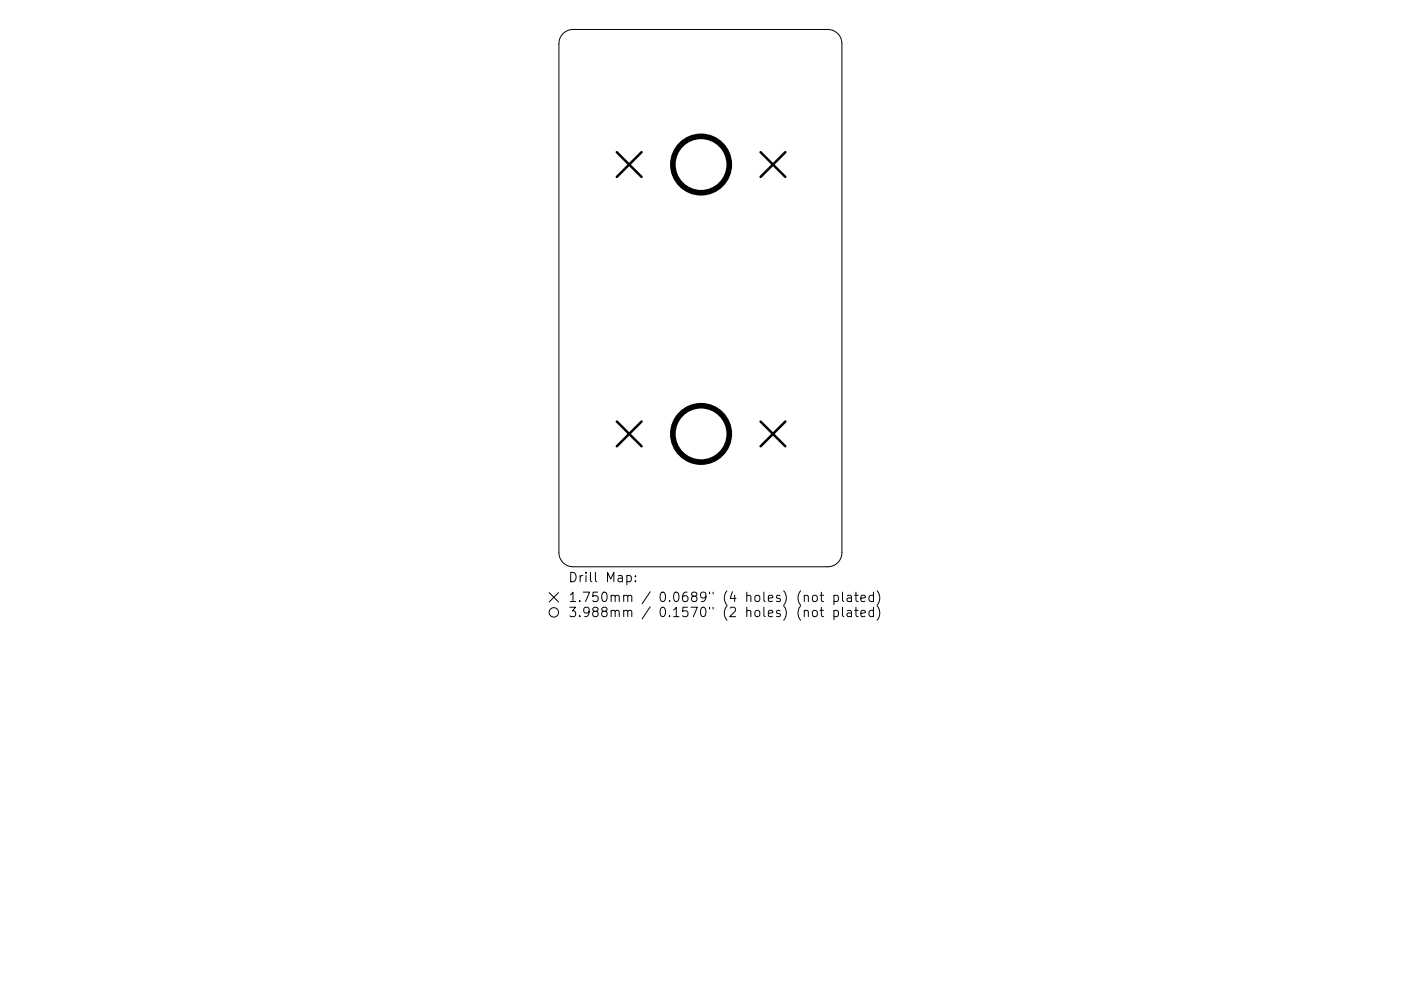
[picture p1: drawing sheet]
<svg xmlns="http://www.w3.org/2000/svg" width="297mm" height="210mm" viewBox="0 0 297 210" stroke-linecap="round" stroke-linejoin="round" font-family="sans-serif">
<defs><g id="words">
<g font-size="2.8">
<text x="120.4" y="123.5">Drill Map:</text>
<text x="120.4" y="127.7">1.750mm / 0.0689&quot; (4 holes) (not plated)</text>
<text x="120.4" y="130.9">3.988mm / 0.1570&quot; (2 holes) (not plated)</text>
</g>
</g></defs>
<g fill="none" stroke="#000" stroke-width=".21">
<path d="M119.4 7.1a3 3 0 0 1 2.1-.8h54a3 3 0 0 1 3 3v108a3 3 0 0 1-3 3h-54a3 3 0 0 1-3-3v-108a3 3 0 0 1 .9-2.2zM116.4 125.7l2 2M118.4 125.7l-2 2M132.9 122.2l.6-.1 .4 .4v.5l-.2 .3h-.8M134.7 123.2v.2M134.7 122.2v.2M170.5 126.5a.5 .5 0 0 1 .9 .1v1M170.5 129.7a.5 .5 0 0 1 .9 .1v1M172.3 126.5l.1-.1a.54 .54 0 0 1 .9 .3l-.1 .7a.54 .54 0 0 1-.5 .2 .54 .54 0 0 1-.5-.4zM172.3 129.7l.1-.1a.54 .54 0 0 1 .9 .3l-.1 .7a.54 .54 0 0 1-.5 .2 .54 .54 0 0 1-.5-.4zM173.9 126.3h.7M173.9 129.5h.7"/>
<path d="M174.1 125.6v1.7l.1 .2 .4 .1M174.1 128.8v1.7l.1 .2 .4 .1M176.8 126.4l.6-.1 .4 .4v.5l-.2 .3h-.8M176.8 129.6l.6-.1 .4 .4v.5l-.2 .3h-.8M176.8 126.3v2M176.8 129.5v2M178.6 125.6v1.7l.3 .3M178.6 128.8v1.7l.3 .3M179.7 126.4h.7l.1 1.2M179.7 129.6h.7l.1 1.2M180.5 126.8l-.6 .1a.39 .39 0 0 0-.3 .3 .39 .39 0 0 0 .3 .4l.6-.1M180.5 130l-.6 .1a.39 .39 0 0 0-.3 .3 .39 .39 0 0 0 .3 .4l.6-.1"/>
<path d="M181.2 126.3h.8M181.2 129.5h.8M181.5 125.6v1.7l.1 .2 .4 .1M181.5 128.8v1.7l.1 .2 .4 .1M182.5 127l1-.2-.1-.4-.6-.1-.3 .3 .1 .9h.8M182.5 130.2l1-.2-.1-.4-.6-.1-.3 .3 .1 .9h.8M185.2 126.4l-.6-.1-.4 .4v.5l.2 .3h.8M185.2 129.6l-.6-.1-.4 .4v.5l.2 .3h.8M185.2 125.6v2M185.2 128.8v2M186 125.3a2.29 2.29 0 0 1 0 3.1M186 128.5a2.29 2.29 0 0 1 0 3.1"/>
<circle cx="117.4" cy="129.9" r="1"/>
</g>
<path d="M130.8 32.3l5.2 5.2M136 32.3l-5.2 5.2M161.3 32.3l5.2 5.2M166.5 32.3l-5.2 5.2M130.8 89.4l5.2 5.3M136 89.4l-5.2 5.3M161.3 89.4l5.2 5.3M166.5 89.4l-5.2 5.3" fill="none" stroke="#000" stroke-width=".53"/>
<g fill="none" stroke="#000" stroke-width="1.2">
<circle cx="148.6" cy="34.9" r="6"/>
<circle cx="148.6" cy="92.1" r="6"/>
</g>
<use href="#words"/>
</svg>
